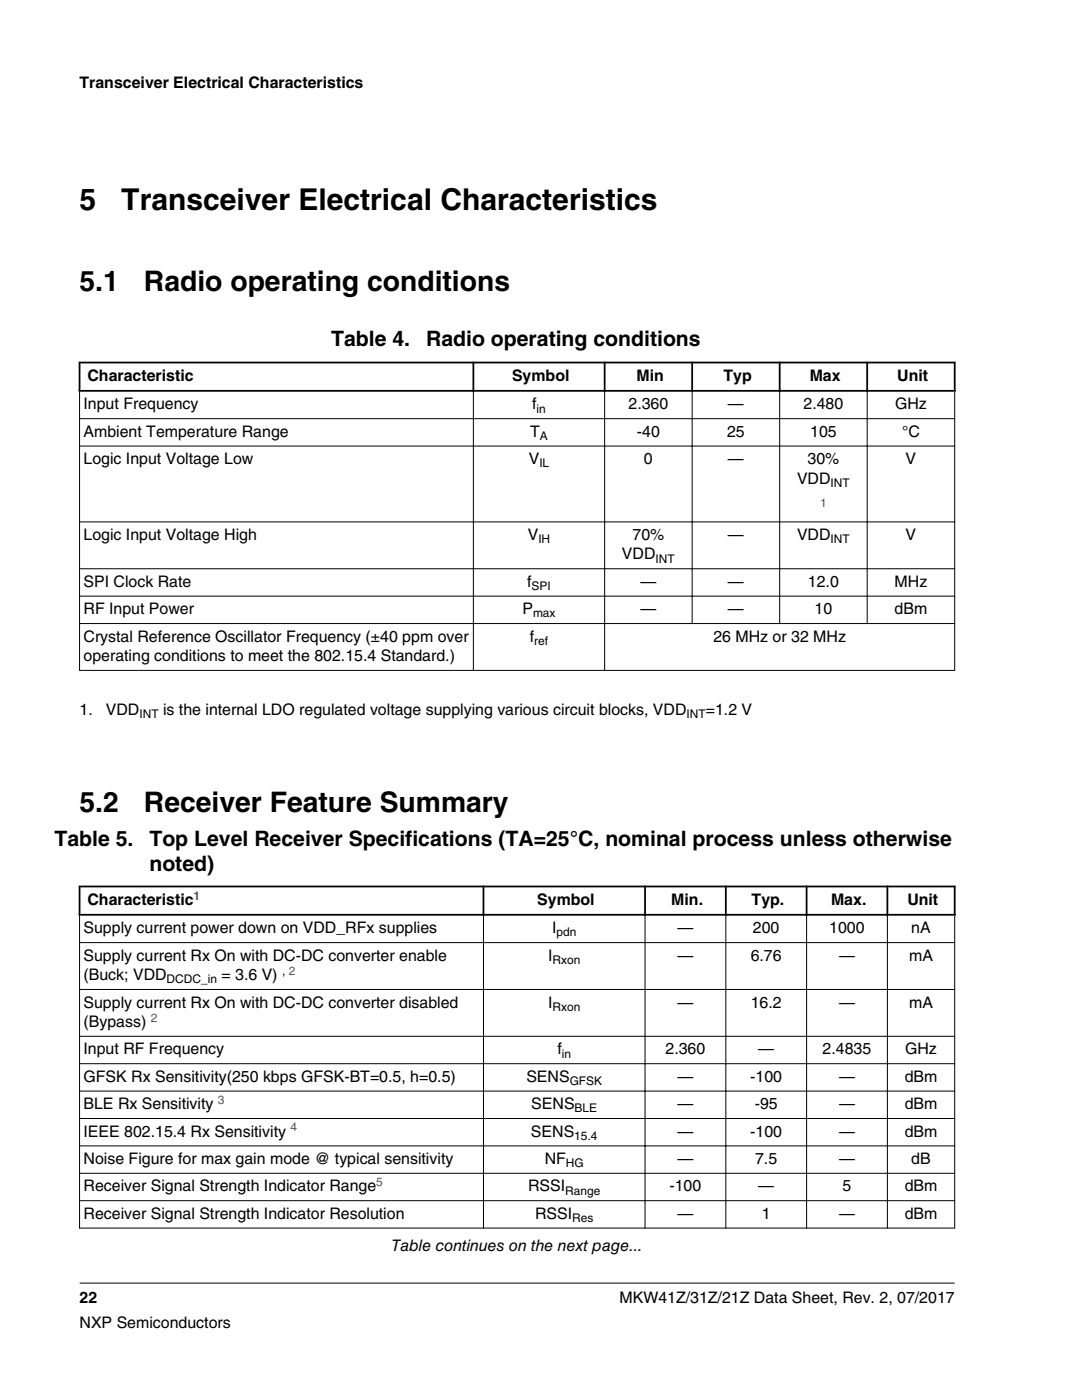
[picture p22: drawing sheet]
<svg xmlns="http://www.w3.org/2000/svg" width="216mm" height="279mm" viewBox="0 0 216 279" stroke-linecap="round" stroke-linejoin="round" font-family="sans-serif">
<defs><g id="words">
<g font-size="6">
<text x="15.9" y="42">5</text>
<text x="24.2" y="42">Transceiver Electrical Characteristics</text>
</g>
<g font-size="5.6">
<text x="15.9" y="58.1">5.1</text>
<text x="28.7" y="58.1">Radio operating conditions</text>
<text x="15.9" y="162">5.2</text>
<text x="28.7" y="162">Receiver Feature Summary</text>
</g>
<g font-size="4.2">
<text x="66.1" y="69.1">Table 4.</text>
<text x="85" y="69.1">Radio operating conditions</text>
<text x="10.9" y="168.9">Table 5.</text>
<text x="29.8" y="173.8">noted)</text>
<text x="29.8" y="168.9">Top Level Receiver Specifications (TA=25°C, nominal process unless otherwise</text>
</g>
<g font-size="3.2">
<text x="15.9" y="17.5">Transceiver Electrical Characteristics</text>
<text x="17.5" y="76">Characteristic</text>
<text x="102.2" y="76">Symbol</text>
<text x="127" y="76">Min</text>
<text x="144.4" y="76">Typ</text>
<text x="161.6" y="76">Max</text>
<text x="179" y="76">Unit</text>
<text x="16.7" y="81.7">Input Frequency</text>
<text x="106.2" y="81.7">f</text>
<text x="125.4" y="81.7">2.360</text>
<text x="145.3" y="81.7">—</text>
<text x="160.3" y="81.7">2.480</text>
<text x="178.6" y="81.7">GHz</text>
<text x="16.7" y="87.2">Ambient Temperature Range</text>
<text x="105.8" y="87.2">T</text>
<text x="127.1" y="87.2">-40</text>
<text x="145.1" y="87.2">25</text>
<text x="161.7" y="87.2">105</text>
<text x="180" y="87.2">°C</text>
<text x="16.7" y="92.6">Logic Input Voltage Low</text>
<text x="105.5" y="92.6">V</text>
<text x="128.5" y="92.6">0</text>
<text x="145.3" y="92.6">—</text>
<text x="161.1" y="92.6">30%</text>
<text x="180.7" y="92.6">V</text>
<text x="159" y="96.5">VDD</text>
<text x="16.7" y="107.8">Logic Input Voltage High</text>
<text x="105.3" y="107.8">V</text>
<text x="126.2" y="107.8">70%</text>
<text x="145.3" y="107.8">—</text>
<text x="159" y="107.8">VDD</text>
<text x="180.7" y="107.8">V</text>
<text x="124.1" y="111.6">VDD</text>
<text x="16.7" y="117.1">SPI Clock Rate</text>
<text x="105.2" y="117.1">f</text>
<text x="127.8" y="117.1">—</text>
<text x="145.3" y="117.1">—</text>
<text x="161.2" y="117.1">12.0</text>
<text x="178.5" y="117.1">MHz</text>
<text x="16.7" y="122.6">RF Input Power</text>
<text x="104.2" y="122.6">P</text>
<text x="127.8" y="122.6">—</text>
<text x="145.3" y="122.6">—</text>
<text x="162.5" y="122.6">10</text>
<text x="178.5" y="122.6">dBm</text>
<text x="16.7" y="128">Crystal Reference Oscillator Frequency (±40 ppm over</text>
<text x="16.7" y="131.9">operating conditions to meet the 802.15.4 Standard.)</text>
<text x="105.7" y="128">f</text>
<text x="142.3" y="128">26 MHz or 32 MHz</text>
<text x="15.9" y="142.7">1.</text>
<text x="21.1" y="142.7">VDD</text>
<text x="32.5" y="142.7">is the internal LDO regulated voltage supplying various circuit blocks, VDD</text>
<text x="140.8" y="142.7">=1.2 V</text>
<text x="17.5" y="180.6">Characteristic</text>
<text x="107.2" y="180.6">Symbol</text>
<text x="133.9" y="180.6">Min.</text>
<text x="150" y="180.6">Typ.</text>
<text x="165.8" y="180.6">Max.</text>
<text x="181.1" y="180.6">Unit</text>
<text x="16.7" y="186.3">Supply current power down on VDD_RFx supplies</text>
<text x="16.7" y="191.7">Supply current Rx On with DC-DC converter enable</text>
<text x="109.4" y="191.7">I</text>
<text x="110.2" y="186.3">I</text>
<text x="135.2" y="186.3">—</text>
<text x="135.2" y="191.7">—</text>
<text x="149.8" y="191.7">6.76</text>
<text x="150.2" y="186.3">200</text>
<text x="165.5" y="186.3">1000</text>
<text x="167.4" y="191.7">—</text>
<text x="181.4" y="191.7">mA</text>
<text x="181.8" y="186.3">nA</text>
<text x="16.7" y="195.6">(Buck; VDD</text>
<text x="44.2" y="195.6">= 3.6 V)</text>
<text x="16.7" y="201.1">Supply current Rx On with DC-DC converter disabled</text>
<text x="109.4" y="201.1">I</text>
<text x="135.2" y="201.1">—</text>
<text x="149.8" y="201.1">16.2</text>
<text x="167.4" y="201.1">—</text>
<text x="181.4" y="201.1">mA</text>
<text x="16.7" y="205">(Bypass)</text>
<text x="16.7" y="210.4">Input RF Frequency</text>
<text x="16.7" y="215.9">GFSK Rx Sensitivity(250 kbps GFSK-BT=0.5, h=0.5)</text>
<text x="105" y="215.9">SENS</text>
<text x="111.2" y="210.4">f</text>
<text x="132.8" y="210.4">2.360</text>
<text x="135.2" y="215.9">—</text>
<text x="149.7" y="215.9">-100</text>
<text x="151.3" y="210.4">—</text>
<text x="164.2" y="210.4">2.4835</text>
<text x="167.4" y="215.9">—</text>
<text x="180.5" y="215.9">dBm</text>
<text x="180.6" y="210.4">GHz</text>
<text x="16.7" y="221.4">BLE Rx Sensitivity</text>
<text x="106" y="221.4">SENS</text>
<text x="135.2" y="221.4">—</text>
<text x="150.6" y="221.4">-95</text>
<text x="167.4" y="221.4">—</text>
<text x="180.5" y="221.4">dBm</text>
<text x="16.7" y="226.8">IEEE 802.15.4 Rx Sensitivity</text>
<text x="106" y="226.8">SENS</text>
<text x="135.2" y="226.8">—</text>
<text x="149.7" y="226.8">-100</text>
<text x="167.4" y="226.8">—</text>
<text x="180.5" y="226.8">dBm</text>
<text x="16.7" y="232.3">Noise Figure for max gain mode @ typical sensitivity</text>
<text x="108.7" y="232.3">NF</text>
<text x="135.2" y="232.3">—</text>
<text x="150.7" y="232.3">7.5</text>
<text x="167.4" y="232.3">—</text>
<text x="181.8" y="232.3">dB</text>
<text x="16.7" y="237.8">Receiver Signal Strength Indicator Range</text>
<text x="105.4" y="237.8">RSSI</text>
<text x="133.6" y="237.8">-100</text>
<text x="151.3" y="237.8">—</text>
<text x="168.1" y="237.8">5</text>
<text x="180.5" y="237.8">dBm</text>
<text x="16.7" y="243.2">Receiver Signal Strength Indicator Resolution</text>
<text x="106.8" y="243.2">RSSI</text>
<text x="135.2" y="243.2">—</text>
<text x="152" y="243.2">1</text>
<text x="167.4" y="243.2">—</text>
<text x="180.5" y="243.2">dBm</text>
<text x="78.1" y="249.8">Table continues on the next page...</text>
<text x="15.9" y="260">22</text>
<text x="123.6" y="260">MKW41Z/31Z/21Z Data Sheet, Rev. 2, 07/2017</text>
<text x="15.9" y="265">NXP Semiconductors</text>
</g>
<g font-size="2.4">
<text x="107.1" y="82.3">in</text>
<text x="107.7" y="87.8">A</text>
<text x="107.6" y="93.3">IL</text>
<text x="165.7" y="97.1">INT</text>
<text x="107.4" y="108.4">IH</text>
<text x="130.8" y="112.3">INT</text>
<text x="165.7" y="108.4">INT</text>
<text x="106.1" y="117.7">SPI</text>
<text x="106.4" y="123.2">max</text>
<text x="106.6" y="128.7">ref</text>
<text x="27.8" y="143.3">INT</text>
<text x="137" y="143.3">INT</text>
<text x="111" y="186.9">pdn</text>
<text x="33.3" y="196.2">DCDC_in</text>
<text x="56.3" y="194.5">, 2</text>
<text x="110.3" y="192.4">Rxon</text>
<text x="110.3" y="201.7">Rxon</text>
<text x="112.1" y="211.1">in</text>
<text x="113.7" y="216.5">GFSK</text>
<text x="114.7" y="222">BLE</text>
<text x="114.6" y="227.5">15.4</text>
<text x="112.9" y="232.9">HG</text>
<text x="112.8" y="238.4">Range</text>
<text x="114.2" y="243.9">Res</text>
</g>
<g font-size="2.4" fill="#00f">
<text x="163.6" y="101.2">1</text>
<text x="38.6" y="179.5">1</text>
<text x="30.1" y="203.9">2</text>
<text x="43.5" y="220.3">3</text>
<text x="58" y="225.8">4</text>
<text x="75.1" y="236.7">5</text>
</g>
</g></defs>
<path d="M15.7 72.4h175M15.7 78h175M15.9 72.2v6M94.5 72.2v6M120.6 72.2v6M138.1 72.2v6M155.6 72.2v6M173 72.2v6M190.5 72.2v6" fill="none" stroke="#000" stroke-width=".35"/>
<g fill="none" stroke="#000" stroke-width=".2">
<path d="M15.9 78.1v55.8M94.5 77.8v56.1M120.6 77.8v56.1M138.1 77.8v46.7M155.6 77.8v46.7M173 77.8v46.7M190.5 78.1v55.8M15.8 83.6h174.8M15.8 89h174.8M15.8 104.2h174.8M15.8 113.5h174.8M15.8 119h174.8"/>
<path d="M15.8 124.4h174.8M15.8 133.8h174.8"/>
</g>
<g fill="#fff">
<path d="M15.9 165.3h174.6v85.5h-174.6z" fill-rule="evenodd"/>
<path d="M16.1 177.1h80.2v5.3h-80.2z" fill-rule="evenodd"/>
<path d="M96.6 177.1h31.9v5.3h-31.9z" fill-rule="evenodd"/>
<path d="M128.9 177.1h15.8v5.3h-15.8z" fill-rule="evenodd"/>
<path d="M145 177.1h15.8v5.3h-15.8z" fill-rule="evenodd"/>
<path d="M161.1 177.1h15.8v5.3h-15.8z" fill-rule="evenodd"/>
<path d="M177.2 177.1h13.1v5.3h-13.1z" fill-rule="evenodd"/>
<path d="M16 182.7h80.4v5.3h-80.4z" fill-rule="evenodd"/>
<path d="M96.6 182.7h32v5.3h-32z" fill-rule="evenodd"/>
<path d="M128.8 182.7h15.9v5.3h-15.9z" fill-rule="evenodd"/>
<path d="M144.9 182.7h16v5.3h-16z" fill-rule="evenodd"/>
<path d="M161 182.7h16v5.3h-16z" fill-rule="evenodd"/>
<path d="M177.2 182.7h13.2v5.3h-13.2z" fill-rule="evenodd"/>
<path d="M16 188.2h80.4v9.2h-80.4z" fill-rule="evenodd"/>
<path d="M96.6 188.2h32v9.2h-32z" fill-rule="evenodd"/>
<path d="M128.8 188.2h15.9v9.2h-15.9z" fill-rule="evenodd"/>
<path d="M144.9 188.2h16v9.2h-16z" fill-rule="evenodd"/>
<path d="M161 188.2h16v9.2h-16z" fill-rule="evenodd"/>
<path d="M177.2 188.2h13.2v9.2h-13.2z" fill-rule="evenodd"/>
<path d="M16 197.6h80.4v9.1h-80.4z" fill-rule="evenodd"/>
<path d="M96.6 197.6h32v9.1h-32z" fill-rule="evenodd"/>
<path d="M128.8 197.6h15.9v9.1h-15.9z" fill-rule="evenodd"/>
<path d="M144.9 197.6h16v9.1h-16z" fill-rule="evenodd"/>
<path d="M161 197.6h16v9.1h-16z" fill-rule="evenodd"/>
<path d="M177.2 197.6h13.2v9.1h-13.2z" fill-rule="evenodd"/>
<path d="M16 206.9h80.4v5.3h-80.4z" fill-rule="evenodd"/>
<path d="M96.6 206.9h32v5.3h-32z" fill-rule="evenodd"/>
<path d="M128.8 206.9h15.9v5.3h-15.9z" fill-rule="evenodd"/>
<path d="M144.9 206.9h16v5.3h-16z" fill-rule="evenodd"/>
<path d="M161 206.9h16v5.3h-16z" fill-rule="evenodd"/>
<path d="M177.2 206.9h13.2v5.3h-13.2z" fill-rule="evenodd"/>
<path d="M16 212.4h80.4v5.3h-80.4z" fill-rule="evenodd"/>
<path d="M96.6 212.4h32v5.3h-32z" fill-rule="evenodd"/>
<path d="M128.8 212.4h15.9v5.3h-15.9z" fill-rule="evenodd"/>
<path d="M144.9 212.4h16v5.3h-16z" fill-rule="evenodd"/>
<path d="M161 212.4h16v5.3h-16z" fill-rule="evenodd"/>
<path d="M177.2 212.4h13.2v5.3h-13.2z" fill-rule="evenodd"/>
<path d="M16 217.8h80.4v5.3h-80.4z" fill-rule="evenodd"/>
<path d="M96.6 217.8h32v5.3h-32z" fill-rule="evenodd"/>
<path d="M128.8 217.8h15.9v5.3h-15.9z" fill-rule="evenodd"/>
<path d="M144.9 217.8h16v5.3h-16z" fill-rule="evenodd"/>
<path d="M161 217.8h16v5.3h-16z" fill-rule="evenodd"/>
<path d="M177.2 217.8h13.2v5.3h-13.2z" fill-rule="evenodd"/>
<path d="M16 223.3h80.4v5.3h-80.4z" fill-rule="evenodd"/>
<path d="M96.6 223.3h32v5.3h-32z" fill-rule="evenodd"/>
<path d="M128.8 223.3h15.9v5.3h-15.9z" fill-rule="evenodd"/>
<path d="M144.9 223.3h16v5.3h-16z" fill-rule="evenodd"/>
<path d="M161 223.3h16v5.3h-16z" fill-rule="evenodd"/>
<path d="M177.2 223.3h13.2v5.3h-13.2z" fill-rule="evenodd"/>
<path d="M16 228.8h80.4v5.3h-80.4z" fill-rule="evenodd"/>
<path d="M96.6 228.8h32v5.3h-32z" fill-rule="evenodd"/>
<path d="M128.8 228.8h15.9v5.3h-15.9z" fill-rule="evenodd"/>
<path d="M144.9 228.8h16v5.3h-16z" fill-rule="evenodd"/>
<path d="M161 228.8h16v5.3h-16z" fill-rule="evenodd"/>
<path d="M177.2 228.8h13.2v5.3h-13.2z" fill-rule="evenodd"/>
<path d="M16 234.2h80.4v5.3h-80.4z" fill-rule="evenodd"/>
<path d="M96.6 234.2h32v5.3h-32z" fill-rule="evenodd"/>
<path d="M128.8 234.2h15.9v5.3h-15.9z" fill-rule="evenodd"/>
<path d="M144.9 234.2h16v5.3h-16z" fill-rule="evenodd"/>
<path d="M161 234.2h16v5.3h-16z" fill-rule="evenodd"/>
<path d="M177.2 234.2h13.2v5.3h-13.2z" fill-rule="evenodd"/>
<path d="M16 239.7h80.4v5.3h-80.4z" fill-rule="evenodd"/>
<path d="M96.6 239.7h32v5.3h-32z" fill-rule="evenodd"/>
<path d="M128.8 239.7h15.9v5.3h-15.9z" fill-rule="evenodd"/>
<path d="M144.9 239.7h16v5.3h-16z" fill-rule="evenodd"/>
<path d="M161 239.7h16v5.3h-16z" fill-rule="evenodd"/>
<path d="M177.2 239.7h13.2v5.3h-13.2z" fill-rule="evenodd"/>
</g>
<path d="M15.7 176.9h175M15.9 176.7v6M96.5 176.7v6M128.7 176.7v6M144.8 176.7v6M160.9 176.7v6M177.1 176.7v6M190.5 176.7v6M15.7 182.6h175" fill="none" stroke="#000" stroke-width=".35"/>
<g fill="none" stroke="#000" stroke-width=".2">
<path d="M15.8 188.1h174.8M15.8 197.5h174.8M15.9 182.7v62.5M96.5 182.4v62.8M128.7 182.4v62.8M144.8 182.4v62.8M160.9 182.4v62.8M177.1 182.4v62.8M190.5 182.7v62.5M15.8 206.8h174.8M15.8 212.3h174.8M15.8 217.8h174.8"/>
<path d="M15.8 223.2h174.8M15.8 228.7h174.8M15.8 234.2h174.8M15.8 239.6h174.8M15.8 245.1h174.8M15.9 256.1h174.6"/>
</g>
<use href="#words"/>
</svg>
